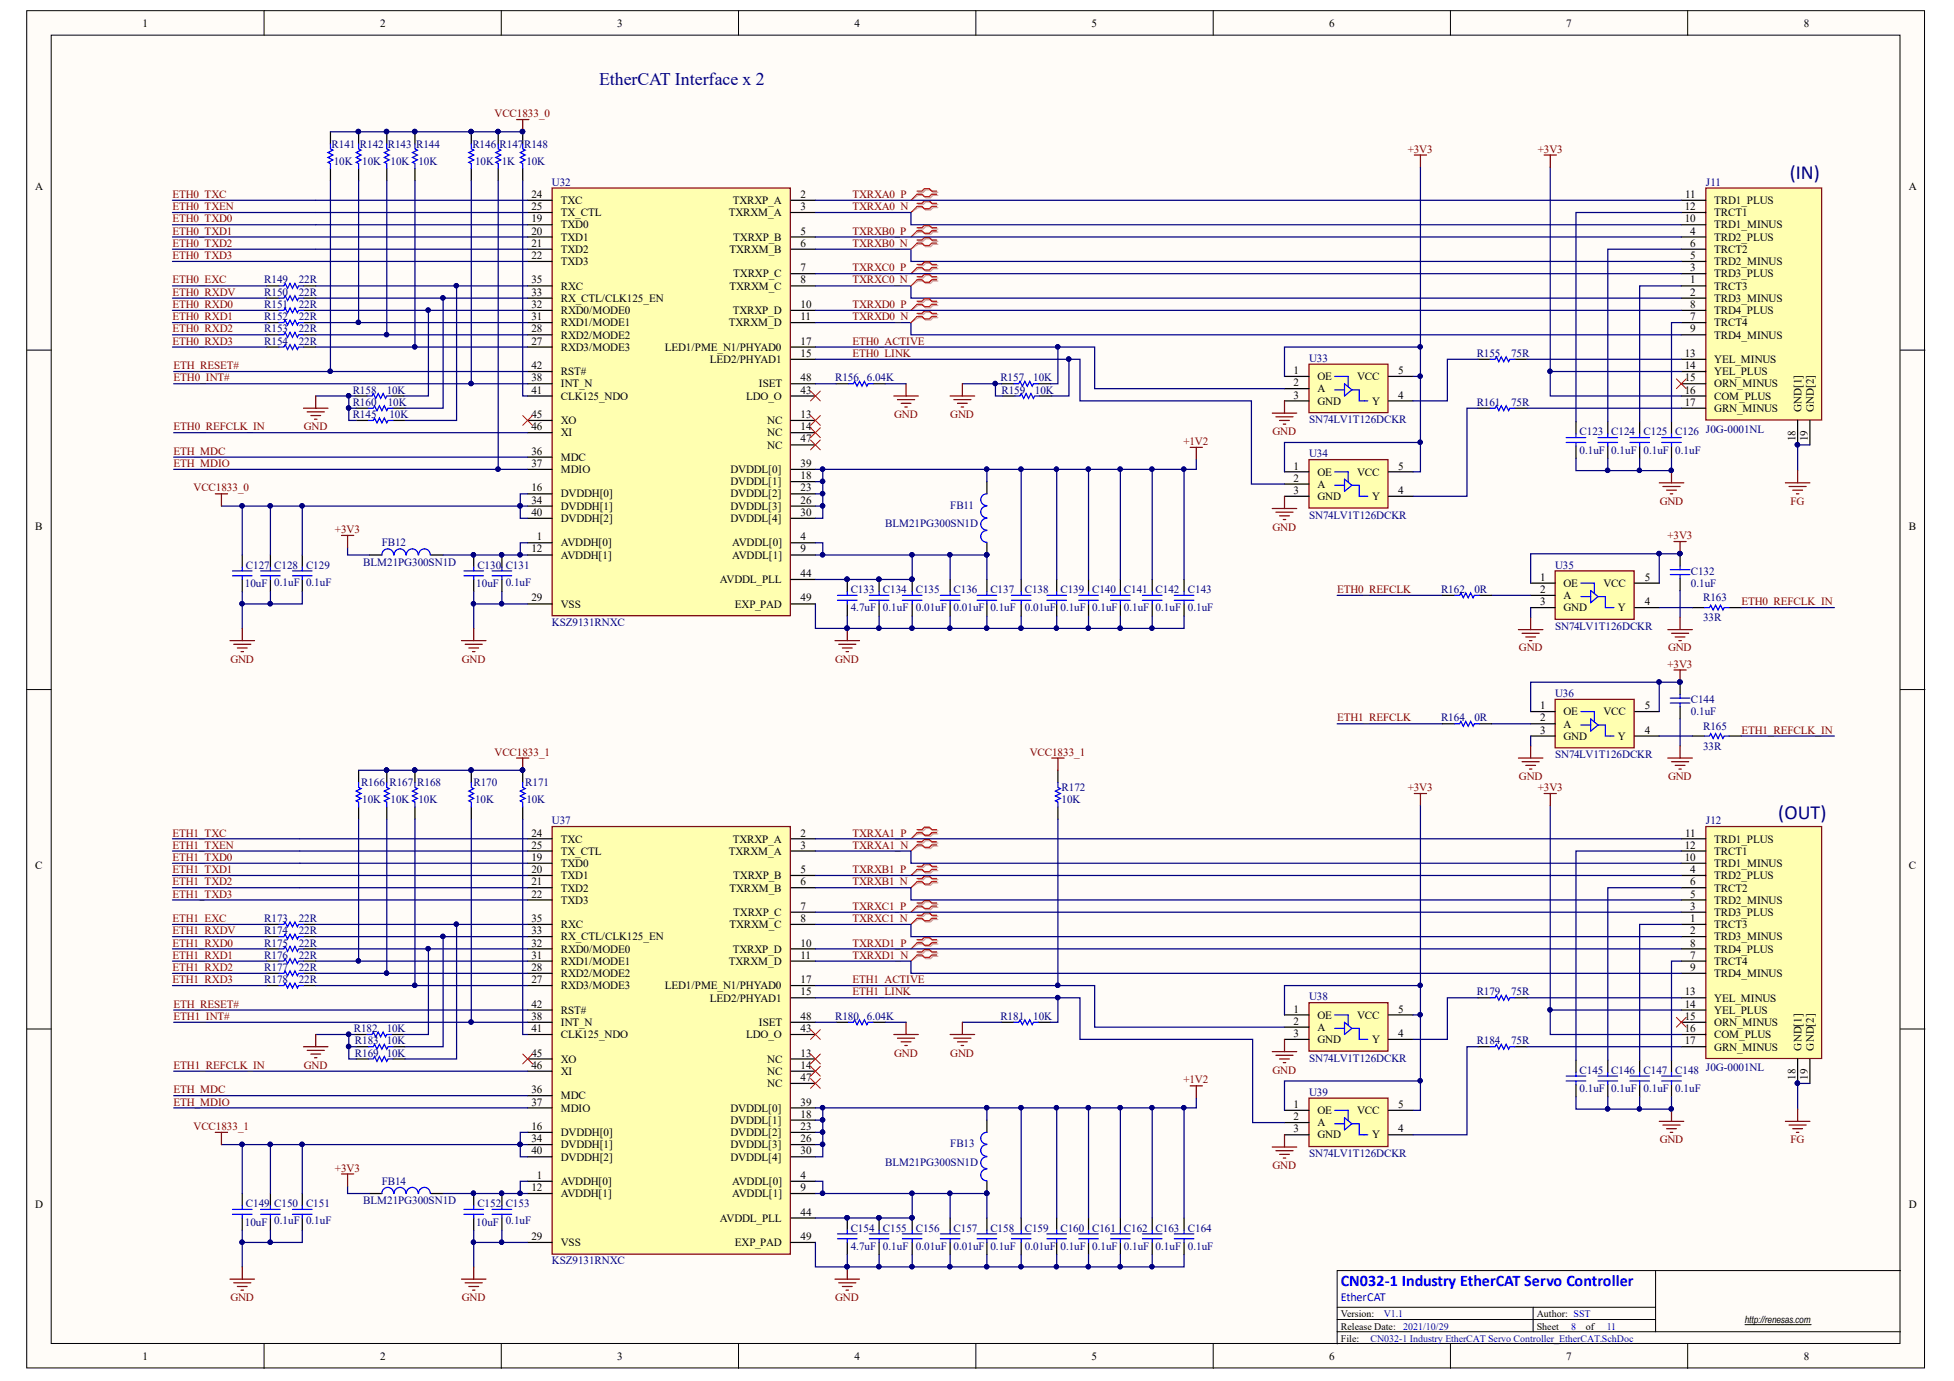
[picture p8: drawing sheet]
<svg xmlns="http://www.w3.org/2000/svg" width="297mm" height="210mm" viewBox="0 0 297 210" stroke-linecap="round" stroke-linejoin="round" font-family="sans-serif">
<defs><g id="words">
<g font-size="3" fill="#000080">
<text x="272.1" y="27.2">(IN)</text>
<text x="270.3" y="124.4">(OUT)</text>
</g>
<text font-size="2.7" fill="#000080" x="91.1" y="12.9">EtherCAT Interface x 2</text>
<text font-size="2.4" fill="#00f" x="203.8" y="195.4">CN032-1 Industry EtherCAT Servo Controller</text>
<text font-size="1.9" fill="#00f" x="203.8" y="197.7">EtherCAT</text>
<g font-size="1.7">
<text x="21.7" y="4.1">1</text>
<text x="57.8" y="4.1">2</text>
<text x="93.8" y="4.1">3</text>
<text x="129.9" y="4.1">4</text>
<text x="165.9" y="4.1">5</text>
<text x="202.1" y="4.1">6</text>
<text x="238.1" y="4.1">7</text>
<text x="274.2" y="4.1">8</text>
<text x="5.3" y="28.9">A</text>
<text x="290.2" y="28.9">A</text>
<text x="80.8" y="30.1">24</text>
<text x="80.8" y="31.9">25</text>
<text x="80.8" y="33.8">19</text>
<text x="80.8" y="35.7">20</text>
<text x="85.3" y="31">TXC</text>
<text x="85.3" y="32.9">TX_CTL</text>
<text x="85.3" y="34.7">TXD0</text>
<text x="110.8" y="32.9">TXRXM_A</text>
<text x="111.4" y="31">TXRXP_A</text>
<text x="121.7" y="31.9">3</text>
<text x="121.7" y="30.1">2</text>
<text x="121.7" y="35.7">5</text>
<text x="256.1" y="33.8">10</text>
<text x="256.1" y="31.9">12</text>
<text x="256.2" y="30.1">11</text>
<text x="257" y="35.7">4</text>
<text x="260.6" y="34.7">TRD1_MINUS</text>
<text x="260.6" y="31">TRD1_PLUS</text>
<text x="260.6" y="32.9">TRCT1</text>
<text x="80.8" y="37.5">21</text>
<text x="80.8" y="39.4">22</text>
<text x="85.3" y="36.6">TXD1</text>
<text x="85.3" y="38.4">TXD2</text>
<text x="85.3" y="40.3">TXD3</text>
<text x="110.9" y="38.4">TXRXM_B</text>
<text x="111.5" y="36.6">TXRXP_B</text>
<text x="121.7" y="37.5">6</text>
<text x="121.7" y="41.2">7</text>
<text x="257" y="41.2">3</text>
<text x="257" y="39.4">5</text>
<text x="257" y="37.5">6</text>
<text x="260.6" y="40.3">TRD2_MINUS</text>
<text x="260.6" y="36.6">TRD2_PLUS</text>
<text x="260.6" y="38.4">TRCT2</text>
<text x="80.8" y="46.8">32</text>
<text x="80.8" y="43.1">35</text>
<text x="80.8" y="44.9">33</text>
<text x="85.3" y="47.7">RXD0/MODE0</text>
<text x="85.3" y="44">RXC</text>
<text x="85.3" y="45.9">RX_CTL/CLK125_EN</text>
<text x="110.9" y="44">TXRXM_C</text>
<text x="111.4" y="47.7">TXRXP_D</text>
<text x="111.5" y="42.2">TXRXP_C</text>
<text x="121.7" y="43.1">8</text>
<text x="121.7" y="46.8">10</text>
<text x="257" y="44.9">2</text>
<text x="257" y="43.1">1</text>
<text x="257" y="46.8">8</text>
<text x="260.6" y="45.9">TRD3_MINUS</text>
<text x="260.6" y="42.2">TRD3_PLUS</text>
<text x="260.6" y="44">TRCT3</text>
<text x="260.6" y="47.7">TRD4_PLUS</text>
<text x="80.8" y="52.4">27</text>
<text x="80.8" y="50.5">28</text>
<text x="80.8" y="48.7">31</text>
<text x="85.3" y="53.3">RXD3/MODE3</text>
<text x="85.3" y="51.5">RXD2/MODE2</text>
<text x="85.3" y="49.6">RXD1/MODE1</text>
<text x="101.1" y="53.3">LED1/PME_N1/PHYAD0</text>
<text x="110.8" y="49.6">TXRXM_D</text>
<text x="121.7" y="52.4">17</text>
<text x="121.7" y="48.7">11</text>
<text x="257" y="50.5">9</text>
<text x="257" y="48.7">7</text>
<text x="260.6" y="51.5">TRD4_MINUS</text>
<text x="260.6" y="49.6">TRCT4</text>
<text x="80.8" y="59.8">41</text>
<text x="80.8" y="58">38</text>
<text x="80.8" y="56.1">42</text>
<text x="85.3" y="58.9">INT_N</text>
<text x="85.3" y="57">RST#</text>
<text x="107.9" y="55.2">LED2/PHYAD1</text>
<text x="115.4" y="58.9">ISET</text>
<text x="121.7" y="54.2">15</text>
<text x="121.7" y="59.8">43</text>
<text x="121.7" y="58">48</text>
<text x="196.7" y="58.7">2</text>
<text x="196.7" y="56.9">1</text>
<text x="200.3" y="59.6">A</text>
<text x="200.3" y="57.8">OE</text>
<text x="206.3" y="57.8">VCC</text>
<text x="212.6" y="56.9">5</text>
<text x="256.1" y="54.2">13</text>
<text x="256.1" y="56.1">14</text>
<text x="256.1" y="58">15</text>
<text x="256.1" y="59.8">16</text>
<text x="260.6" y="55.2">YEL_MINUS</text>
<text x="260.6" y="57">YEL_PLUS</text>
<text x="260.6" y="58.9">ORN_MINUS</text>
<text x="80.8" y="63.5">45</text>
<text x="80.8" y="65.4">46</text>
<text x="85.3" y="64.5">XO</text>
<text x="85.3" y="60.7">CLK125_NDO</text>
<text x="113.4" y="60.7">LDO_O</text>
<text x="116.6" y="64.5">NC</text>
<text x="121.7" y="65.4">14</text>
<text x="121.7" y="63.5">13</text>
<text x="196.7" y="60.6">3</text>
<text x="200.3" y="61.5">GND</text>
<text x="208.6" y="61.5">Y</text>
<text x="212.6" y="60.6">4</text>
<text x="256.1" y="61.7">17</text>
<text x="260.6" y="60.7">COM_PLUS</text>
<text x="260.6" y="62.6">GRN_MINUS</text>
<text x="273.9" y="62.6" transform="rotate(-90 273.9 62.6)">GND[1]</text>
<text x="275.7" y="62.6" transform="rotate(-90 275.7 62.6)">GND[2]</text>
<text x="80.8" y="71">37</text>
<text x="80.8" y="69.1">36</text>
<text x="85.3" y="66.3">XI</text>
<text x="85.3" y="71.9">MDIO</text>
<text x="85.3" y="70">MDC</text>
<text x="111.1" y="71.9">DVDDL[0]</text>
<text x="116.6" y="66.3">NC</text>
<text x="116.6" y="68.2">NC</text>
<text x="121.7" y="67.2">47</text>
<text x="121.7" y="71">39</text>
<text x="196.7" y="71.4">1</text>
<text x="212.6" y="71.4">5</text>
<text x="272.9" y="67.1" transform="rotate(-90 272.9 67.1)">18</text>
<text x="274.8" y="67.1" transform="rotate(-90 274.8 67.1)">19</text>
<text x="80.8" y="74.7">16</text>
<text x="80.8" y="76.5">34</text>
<text x="85.3" y="75.6">DVDDH[0]</text>
<text x="85.3" y="77.5">DVDDH[1]</text>
<text x="111.1" y="73.8">DVDDL[1]</text>
<text x="111.1" y="75.6">DVDDL[2]</text>
<text x="111.1" y="77.5">DVDDL[3]</text>
<text x="121.7" y="72.8">18</text>
<text x="121.7" y="74.7">23</text>
<text x="121.7" y="76.5">26</text>
<text x="196.7" y="73.2">2</text>
<text x="196.7" y="75.1">3</text>
<text x="200.3" y="74.2">A</text>
<text x="200.3" y="72.3">OE</text>
<text x="200.3" y="76">GND</text>
<text x="206.3" y="72.3">VCC</text>
<text x="208.6" y="76">Y</text>
<text x="212.6" y="75.1">4</text>
<text x="5.3" y="80.5">B</text>
<text x="80.8" y="84">12</text>
<text x="80.8" y="78.4">40</text>
<text x="81.6" y="82.1">1</text>
<text x="85.3" y="83">AVDDH[0]</text>
<text x="85.3" y="79.3">DVDDH[2]</text>
<text x="111.1" y="79.3">DVDDL[4]</text>
<text x="111.3" y="83">AVDDL[0]</text>
<text x="121.7" y="78.4">30</text>
<text x="121.7" y="82.1">4</text>
<text x="121.7" y="84">9</text>
<text x="290.2" y="80.5">B</text>
<text x="85.3" y="84.9">AVDDH[1]</text>
<text x="109.4" y="88.6">AVDDL_PLL</text>
<text x="111.3" y="84.9">AVDDL[1]</text>
<text x="121.7" y="87.7">44</text>
<text x="234.1" y="88.3">1</text>
<text x="237.7" y="89.2">OE</text>
<text x="243.8" y="89.2">VCC</text>
<text x="250" y="88.3">5</text>
<text x="80.8" y="91.4">29</text>
<text x="85.3" y="92.3">VSS</text>
<text x="111.7" y="92.3">EXP_PAD</text>
<text x="121.7" y="91.4">49</text>
<text x="234.1" y="90.1">2</text>
<text x="234.1" y="92">3</text>
<text x="237.7" y="91.1">A</text>
<text x="237.7" y="92.9">GND</text>
<text x="246" y="92.9">Y</text>
<text x="250" y="92">4</text>
<text x="234.1" y="107.8">1</text>
<text x="250" y="107.8">5</text>
<text x="234.1" y="109.7">2</text>
<text x="234.1" y="111.5">3</text>
<text x="237.7" y="110.6">A</text>
<text x="237.7" y="108.7">OE</text>
<text x="237.7" y="112.4">GND</text>
<text x="243.8" y="108.7">VCC</text>
<text x="246" y="112.4">Y</text>
<text x="250" y="111.5">4</text>
<text x="80.8" y="127.1">24</text>
<text x="80.8" y="129">25</text>
<text x="80.8" y="130.9">19</text>
<text x="85.3" y="128.1">TXC</text>
<text x="85.3" y="129.9">TX_CTL</text>
<text x="85.3" y="131.8">TXD0</text>
<text x="110.8" y="129.9">TXRXM_A</text>
<text x="111.4" y="128.1">TXRXP_A</text>
<text x="121.7" y="129">3</text>
<text x="121.7" y="127.1">2</text>
<text x="256.1" y="130.9">10</text>
<text x="256.1" y="129">12</text>
<text x="256.2" y="127.1">11</text>
<text x="260.6" y="131.8">TRD1_MINUS</text>
<text x="260.6" y="128.1">TRD1_PLUS</text>
<text x="260.6" y="129.9">TRCT1</text>
<text x="5.3" y="132.1">C</text>
<text x="80.8" y="132.7">20</text>
<text x="80.8" y="134.6">21</text>
<text x="80.8" y="136.4">22</text>
<text x="85.3" y="133.7">TXD1</text>
<text x="85.3" y="135.5">TXD2</text>
<text x="85.3" y="137.4">TXD3</text>
<text x="110.9" y="135.5">TXRXM_B</text>
<text x="111.5" y="133.7">TXRXP_B</text>
<text x="121.7" y="134.6">6</text>
<text x="121.7" y="132.7">5</text>
<text x="257" y="136.4">5</text>
<text x="257" y="132.7">4</text>
<text x="257" y="134.6">6</text>
<text x="260.6" y="137.4">TRD2_MINUS</text>
<text x="260.6" y="133.7">TRD2_PLUS</text>
<text x="260.6" y="135.5">TRCT2</text>
<text x="290.2" y="132.1">C</text>
<text x="80.8" y="143.9">32</text>
<text x="80.8" y="140.2">35</text>
<text x="80.8" y="142">33</text>
<text x="85.3" y="141.1">RXC</text>
<text x="85.3" y="142.9">RX_CTL/CLK125_EN</text>
<text x="110.9" y="141.1">TXRXM_C</text>
<text x="111.5" y="139.2">TXRXP_C</text>
<text x="121.7" y="140.2">8</text>
<text x="121.7" y="138.3">7</text>
<text x="121.7" y="143.9">10</text>
<text x="257" y="142">2</text>
<text x="257" y="138.3">3</text>
<text x="257" y="140.2">1</text>
<text x="257" y="143.9">8</text>
<text x="260.6" y="142.9">TRD3_MINUS</text>
<text x="260.6" y="139.2">TRD3_PLUS</text>
<text x="260.6" y="141.1">TRCT3</text>
<text x="80.8" y="149.4">27</text>
<text x="80.8" y="147.6">28</text>
<text x="80.8" y="145.7">31</text>
<text x="85.3" y="148.5">RXD2/MODE2</text>
<text x="85.3" y="146.7">RXD1/MODE1</text>
<text x="85.3" y="144.8">RXD0/MODE0</text>
<text x="110.8" y="146.7">TXRXM_D</text>
<text x="111.4" y="144.8">TXRXP_D</text>
<text x="121.7" y="149.4">17</text>
<text x="121.7" y="145.7">11</text>
<text x="257" y="147.6">9</text>
<text x="257" y="145.7">7</text>
<text x="260.6" y="148.5">TRD4_MINUS</text>
<text x="260.6" y="144.8">TRD4_PLUS</text>
<text x="260.6" y="146.7">TRCT4</text>
<text x="80.8" y="155">38</text>
<text x="80.8" y="153.2">42</text>
<text x="85.3" y="150.4">RXD3/MODE3</text>
<text x="85.3" y="156">INT_N</text>
<text x="85.3" y="154.1">RST#</text>
<text x="101.1" y="150.4">LED1/PME_N1/PHYAD0</text>
<text x="107.9" y="152.2">LED2/PHYAD1</text>
<text x="115.4" y="156">ISET</text>
<text x="121.7" y="151.3">15</text>
<text x="121.7" y="155">48</text>
<text x="196.7" y="155.8">2</text>
<text x="196.7" y="153.9">1</text>
<text x="200.3" y="154.9">OE</text>
<text x="206.3" y="154.9">VCC</text>
<text x="212.6" y="153.9">5</text>
<text x="256.1" y="151.3">13</text>
<text x="256.1" y="153.2">14</text>
<text x="256.1" y="155">15</text>
<text x="260.6" y="152.2">YEL_MINUS</text>
<text x="260.6" y="154.1">YEL_PLUS</text>
<text x="260.6" y="156">ORN_MINUS</text>
<text x="80.8" y="160.6">45</text>
<text x="80.8" y="156.9">41</text>
<text x="85.3" y="161.5">XO</text>
<text x="85.3" y="157.8">CLK125_NDO</text>
<text x="113.4" y="157.8">LDO_O</text>
<text x="116.6" y="161.5">NC</text>
<text x="121.7" y="156.9">43</text>
<text x="121.7" y="160.6">13</text>
<text x="196.7" y="157.6">3</text>
<text x="200.3" y="156.7">A</text>
<text x="200.3" y="158.6">GND</text>
<text x="208.6" y="158.6">Y</text>
<text x="212.6" y="157.6">4</text>
<text x="256.1" y="156.9">16</text>
<text x="256.1" y="158.7">17</text>
<text x="260.6" y="157.8">COM_PLUS</text>
<text x="260.6" y="159.7">GRN_MINUS</text>
<text x="273.9" y="159.7" transform="rotate(-90 273.9 159.7)">GND[1]</text>
<text x="275.7" y="159.7" transform="rotate(-90 275.7 159.7)">GND[2]</text>
<text x="80.8" y="162.5">46</text>
<text x="80.8" y="166.2">36</text>
<text x="85.3" y="163.4">XI</text>
<text x="85.3" y="167.1">MDC</text>
<text x="116.6" y="163.4">NC</text>
<text x="116.6" y="165.2">NC</text>
<text x="121.7" y="162.5">14</text>
<text x="121.7" y="164.3">47</text>
<text x="272.9" y="164.1" transform="rotate(-90 272.9 164.1)">18</text>
<text x="274.8" y="164.1" transform="rotate(-90 274.8 164.1)">19</text>
<text x="80.8" y="171.8">16</text>
<text x="80.8" y="168">37</text>
<text x="80.8" y="173.6">34</text>
<text x="85.3" y="172.7">DVDDH[0]</text>
<text x="85.3" y="169">MDIO</text>
<text x="111.1" y="170.8">DVDDL[1]</text>
<text x="111.1" y="169">DVDDL[0]</text>
<text x="111.1" y="172.7">DVDDL[2]</text>
<text x="121.7" y="169.9">18</text>
<text x="121.7" y="168">39</text>
<text x="121.7" y="171.8">23</text>
<text x="121.7" y="173.6">26</text>
<text x="196.7" y="170.2">2</text>
<text x="196.7" y="168.4">1</text>
<text x="196.7" y="172.1">3</text>
<text x="200.3" y="171.2">A</text>
<text x="200.3" y="169.3">OE</text>
<text x="200.3" y="173">GND</text>
<text x="206.3" y="169.3">VCC</text>
<text x="208.6" y="173">Y</text>
<text x="212.6" y="168.4">5</text>
<text x="212.6" y="172.1">4</text>
<text x="80.8" y="175.5">40</text>
<text x="81.6" y="179.2">1</text>
<text x="85.3" y="176.4">DVDDH[2]</text>
<text x="85.3" y="174.5">DVDDH[1]</text>
<text x="111.1" y="174.5">DVDDL[3]</text>
<text x="111.1" y="176.4">DVDDL[4]</text>
<text x="121.7" y="175.5">30</text>
<text x="121.7" y="179.2">4</text>
<text x="5.3" y="183.7">D</text>
<text x="80.8" y="181">12</text>
<text x="85.3" y="182">AVDDH[1]</text>
<text x="85.3" y="180.1">AVDDH[0]</text>
<text x="109.4" y="185.7">AVDDL_PLL</text>
<text x="111.3" y="180.1">AVDDL[0]</text>
<text x="111.3" y="182">AVDDL[1]</text>
<text x="121.7" y="181">9</text>
<text x="121.7" y="184.8">44</text>
<text x="290.2" y="183.7">D</text>
<text x="80.8" y="188.5">29</text>
<text x="85.3" y="189.4">VSS</text>
<text x="111.7" y="189.4">EXP_PAD</text>
<text x="121.7" y="188.5">49</text>
<text x="21.7" y="206.7">1</text>
<text x="57.8" y="206.7">2</text>
<text x="93.8" y="206.7">3</text>
<text x="129.9" y="206.7">4</text>
<text x="165.9" y="206.7">5</text>
<text x="202.1" y="206.7">6</text>
<text x="238.1" y="206.7">7</text>
<text x="274.2" y="206.7">8</text>
</g>
<g font-size="1.7" fill="#800000">
<text x="75.2" y="17.8">VCC1833_0</text>
<text x="214" y="23.2">+3V3</text>
<text x="233.8" y="23.2">+3V3</text>
<text x="26.2" y="31.9">ETH0_TXEN</text>
<text x="26.2" y="30.1">ETH0_TXC</text>
<text x="26.2" y="33.8">ETH0_TXD0</text>
<text x="26.2" y="35.7">ETH0_TXD1</text>
<text x="129.6" y="30.1">TXRXA0_P</text>
<text x="129.6" y="31.9">TXRXA0_N</text>
<text x="129.6" y="35.7">TXRXB0_P</text>
<text x="26.2" y="37.5">ETH0_TXD2</text>
<text x="26.2" y="39.4">ETH0_TXD3</text>
<text x="129.6" y="37.5">TXRXB0_N</text>
<text x="129.6" y="41.2">TXRXC0_P</text>
<text x="26.2" y="44.9">ETH0_RXDV</text>
<text x="26.2" y="43.1">ETH0_EXC</text>
<text x="26.2" y="46.8">ETH0_RXD0</text>
<text x="129.6" y="43.1">TXRXC0_N</text>
<text x="129.6" y="46.8">TXRXD0_P</text>
<text x="26.2" y="48.7">ETH0_RXD1</text>
<text x="26.2" y="50.5">ETH0_RXD2</text>
<text x="26.2" y="52.4">ETH0_RXD3</text>
<text x="129.6" y="48.7">TXRXD0_N</text>
<text x="129.6" y="52.4">ETH0_ACTIVE</text>
<text x="26.4" y="56.1">ETH_RESET#</text>
<text x="26.4" y="58">ETH0_INT#</text>
<text x="129.6" y="54.2">ETH0_LINK</text>
<text x="26.4" y="65.4">ETH0_REFCLK_IN</text>
<text x="46.2" y="65.4">GND</text>
<text x="135.9" y="63.5">GND</text>
<text x="144.5" y="63.5">GND</text>
<text x="26.4" y="69.1">ETH_MDC</text>
<text x="26.4" y="71">ETH_MDIO</text>
<text x="179.9" y="67.7">+1V2</text>
<text x="193.4" y="66.2">GND</text>
<text x="29.4" y="74.7">VCC1833_0</text>
<text x="252.3" y="76.7">GND</text>
<text x="272.2" y="76.7">FG</text>
<text x="50.9" y="81">+3V3</text>
<text x="193.4" y="80.7">GND</text>
<text x="253.5" y="81.9">+3V3</text>
<text x="203.2" y="90.1">ETH0_REFCLK</text>
<text x="264.7" y="92">ETH0_REFCLK_IN</text>
<text x="35" y="100.7">GND</text>
<text x="70.2" y="100.7">GND</text>
<text x="127" y="100.7">GND</text>
<text x="230.9" y="99">GND</text>
<text x="253.5" y="101.5">+3V3</text>
<text x="253.6" y="99">GND</text>
<text x="203.2" y="109.7">ETH1_REFCLK</text>
<text x="264.7" y="111.5">ETH1_REFCLK_IN</text>
<text x="75.2" y="114.9">VCC1833_1</text>
<text x="156.6" y="114.9">VCC1833_1</text>
<text x="230.9" y="118.6">GND</text>
<text x="253.6" y="118.6">GND</text>
<text x="214" y="120.2">+3V3</text>
<text x="233.8" y="120.2">+3V3</text>
<text x="26.2" y="129">ETH1_TXEN</text>
<text x="26.2" y="127.1">ETH1_TXC</text>
<text x="26.2" y="130.9">ETH1_TXD0</text>
<text x="129.6" y="127.1">TXRXA1_P</text>
<text x="129.6" y="129">TXRXA1_N</text>
<text x="26.2" y="132.7">ETH1_TXD1</text>
<text x="26.2" y="134.6">ETH1_TXD2</text>
<text x="26.2" y="136.4">ETH1_TXD3</text>
<text x="129.6" y="132.7">TXRXB1_P</text>
<text x="129.6" y="134.6">TXRXB1_N</text>
<text x="26.2" y="142">ETH1_RXDV</text>
<text x="26.2" y="140.2">ETH1_EXC</text>
<text x="26.2" y="143.9">ETH1_RXD0</text>
<text x="129.6" y="138.3">TXRXC1_P</text>
<text x="129.6" y="140.2">TXRXC1_N</text>
<text x="129.6" y="143.9">TXRXD1_P</text>
<text x="26.2" y="145.7">ETH1_RXD1</text>
<text x="26.2" y="147.6">ETH1_RXD2</text>
<text x="26.2" y="149.4">ETH1_RXD3</text>
<text x="129.6" y="145.7">TXRXD1_N</text>
<text x="129.6" y="149.4">ETH1_ACTIVE</text>
<text x="26.4" y="153.2">ETH_RESET#</text>
<text x="26.4" y="155">ETH1_INT#</text>
<text x="129.6" y="151.3">ETH1_LINK</text>
<text x="135.9" y="160.6">GND</text>
<text x="144.5" y="160.6">GND</text>
<text x="26.4" y="166.2">ETH_MDC</text>
<text x="26.4" y="162.5">ETH1_REFCLK_IN</text>
<text x="46.2" y="162.5">GND</text>
<text x="179.9" y="164.7">+1V2</text>
<text x="193.4" y="163.2">GND</text>
<text x="26.4" y="168">ETH_MDIO</text>
<text x="29.4" y="171.8">VCC1833_1</text>
<text x="252.3" y="173.8">GND</text>
<text x="272.2" y="173.8">FG</text>
<text x="50.9" y="178.1">+3V3</text>
<text x="193.4" y="177.7">GND</text>
<text x="35" y="197.8">GND</text>
<text x="70.2" y="197.8">GND</text>
<text x="127" y="197.8">GND</text>
</g>
<g font-size="1.7" fill="#000080">
<text x="50.4" y="22.5">R141 R142 R143 R144</text>
<text x="71.8" y="22.5">R146 R147R148</text>
<text x="50.7" y="25.1">10K</text>
<text x="55.1" y="25.1">10K</text>
<text x="59.4" y="25.1">10K</text>
<text x="63.6" y="25.1">10K</text>
<text x="72.2" y="25.1">10K 1K</text>
<text x="80" y="25.1">10K</text>
<text x="83.9" y="28.2">U32</text>
<text x="259.3" y="28.2">J11</text>
<text x="40.2" y="43.1">R149</text>
<text x="40.2" y="44.9">R150</text>
<text x="40.2" y="46.8">R151</text>
<text x="45.4" y="43.1">22R</text>
<text x="45.4" y="44.9">22R</text>
<text x="45.4" y="46.8">22R</text>
<text x="40.2" y="48.7">R152</text>
<text x="40.2" y="50.5">R153</text>
<text x="40.2" y="52.4">R154</text>
<text x="45.4" y="48.7">22R</text>
<text x="45.4" y="50.5">22R</text>
<text x="45.4" y="52.4">22R</text>
<text x="53.6" y="59.8">R158</text>
<text x="58.8" y="59.8">10K</text>
<text x="127" y="58">R156</text>
<text x="131.8" y="58">6.04K</text>
<text x="152.1" y="58">R157</text>
<text x="152.2" y="59.8">R159</text>
<text x="157.1" y="58">10K</text>
<text x="157.3" y="59.8">10K</text>
<text x="199" y="55">U33</text>
<text x="224.5" y="54.2">R155</text>
<text x="229.7" y="54.2">75R</text>
<text x="53.6" y="63.5">R145</text>
<text x="53.6" y="61.7">R160</text>
<text x="59" y="61.7">10K</text>
<text x="59.2" y="63.5">10K</text>
<text x="199" y="64.3">SN74LV1T126DCKR</text>
<text x="224.5" y="61.7">R161</text>
<text x="229.7" y="61.7">75R</text>
<text x="199" y="69.5">U34</text>
<text x="240.1" y="68.9">0.1uF 0.1uF 0.1uF 0.1uF</text>
<text x="240.1" y="66.2">C123</text>
<text x="244.9" y="66.2">C124</text>
<text x="249.9" y="66.2">C125</text>
<text x="254.7" y="66.2">C126 J0G-0001NL</text>
<text x="144.5" y="77.3">FB11</text>
<text x="58" y="83">FB12</text>
<text x="134.6" y="80.1">BLM21PG300SN1D</text>
<text x="199" y="78.8">SN74LV1T126DCKR</text>
<text x="37.2" y="89.2">10uF 0.1uF 0.1uF</text>
<text x="37.4" y="86.4">C127 C128</text>
<text x="46.5" y="86.4">C129</text>
<text x="55.2" y="86">BLM21PG300SN1D</text>
<text x="72.4" y="89.2">10uF 0.1uF</text>
<text x="72.6" y="86.4">C130 C131</text>
<text x="236.4" y="86.4">U35</text>
<text x="257" y="89.2">0.1uF</text>
<text x="257" y="87.4">C132</text>
<text x="83.9" y="95.1">KSZ9131RNXC</text>
<text x="129.3" y="92.9">4.7uF 0.1uF 0.01uF 0.01uF 0.1uF</text>
<text x="129.3" y="90.1">C133</text>
<text x="134.2" y="90.1">C134</text>
<text x="139.2" y="90.1">C135</text>
<text x="145" y="90.1">C136</text>
<text x="150.6" y="90.1">C137</text>
<text x="155.8" y="92.9">0.01uF 0.1uF 0.1uF 0.1uF 0.1uF 0.1uF</text>
<text x="155.8" y="90.1">C138</text>
<text x="161.2" y="90.1">C139</text>
<text x="166" y="90.1">C140</text>
<text x="170.9" y="90.1">C141</text>
<text x="175.7" y="90.1">C142</text>
<text x="180.6" y="90.1">C143</text>
<text x="219.1" y="90.1">R162</text>
<text x="224.1" y="90.1">0R</text>
<text x="236.4" y="95.7">SN74LV1T126DCKR</text>
<text x="258.9" y="94.4">33R</text>
<text x="258.9" y="91.4">R163</text>
<text x="236.4" y="105.9">U36</text>
<text x="257" y="106.9">C144</text>
<text x="219.1" y="109.7">R164</text>
<text x="224.1" y="109.7">0R</text>
<text x="257" y="108.7">0.1uF</text>
<text x="258.9" y="114">33R</text>
<text x="258.9" y="110.9">R165</text>
<text x="54.9" y="119.5">R166 R167 R168</text>
<text x="72" y="119.5">R170</text>
<text x="79.8" y="119.5">R171</text>
<text x="236.4" y="115.2">SN74LV1T126DCKR</text>
<text x="55.1" y="122.1">10K</text>
<text x="59.4" y="122.1">10K</text>
<text x="63.6" y="122.1">10K</text>
<text x="72.2" y="122.1">10K</text>
<text x="80" y="122.1">10K</text>
<text x="83.9" y="125.3">U37</text>
<text x="161.4" y="122.1">10K</text>
<text x="161.4" y="120.2">R172</text>
<text x="259.3" y="125.3">J12</text>
<text x="40.2" y="140.2">R173</text>
<text x="40.2" y="142">R174</text>
<text x="40.2" y="143.9">R175</text>
<text x="45.4" y="140.2">22R</text>
<text x="45.4" y="142">22R</text>
<text x="45.4" y="143.9">22R</text>
<text x="40.2" y="145.7">R176</text>
<text x="40.2" y="147.6">R177</text>
<text x="40.2" y="149.4">R178</text>
<text x="45.4" y="145.7">22R</text>
<text x="45.4" y="147.6">22R</text>
<text x="45.4" y="149.4">22R</text>
<text x="127" y="155">R180</text>
<text x="131.8" y="155">6.04K</text>
<text x="152.1" y="155">R181</text>
<text x="157.1" y="155">10K</text>
<text x="199" y="152.1">U38</text>
<text x="224.5" y="151.3">R179</text>
<text x="229.7" y="151.3">75R</text>
<text x="53.8" y="156.9">R182</text>
<text x="54" y="160.6">R169</text>
<text x="54" y="158.7">R183</text>
<text x="58.8" y="160.6">10K</text>
<text x="58.8" y="156.9">10K</text>
<text x="58.8" y="158.7">10K</text>
<text x="199" y="161.4">SN74LV1T126DCKR</text>
<text x="224.5" y="158.7">R184</text>
<text x="229.7" y="158.7">75R</text>
<text x="199" y="166.5">U39</text>
<text x="240.1" y="166">0.1uF 0.1uF 0.1uF 0.1uF</text>
<text x="240.1" y="163.2">C145</text>
<text x="244.9" y="163.2">C146</text>
<text x="249.9" y="163.2">C147</text>
<text x="254.7" y="163.2">C148 J0G-0001NL</text>
<text x="134.6" y="177.2">BLM21PG300SN1D</text>
<text x="144.5" y="174.4">FB13</text>
<text x="199" y="175.8">SN74LV1T126DCKR</text>
<text x="37.4" y="183.5">C149 C150</text>
<text x="46.5" y="183.5">C151</text>
<text x="55.2" y="183.1">BLM21PG300SN1D</text>
<text x="58" y="180.1">FB14</text>
<text x="72.6" y="183.5">C152 C153</text>
<text x="37.2" y="186.3">10uF 0.1uF 0.1uF</text>
<text x="72.4" y="186.3">10uF 0.1uF</text>
<text x="129.3" y="190">4.7uF 0.1uF 0.01uF 0.01uF 0.1uF</text>
<text x="129.3" y="187.2">C154</text>
<text x="134.2" y="187.2">C155</text>
<text x="139.2" y="187.2">C156</text>
<text x="145" y="187.2">C157</text>
<text x="150.6" y="187.2">C158</text>
<text x="155.8" y="190">0.01uF 0.1uF 0.1uF 0.1uF 0.1uF 0.1uF</text>
<text x="155.8" y="187.2">C159</text>
<text x="161.2" y="187.2">C160</text>
<text x="166" y="187.2">C161</text>
<text x="170.9" y="187.2">C162</text>
<text x="175.7" y="187.2">C163</text>
<text x="180.6" y="187.2">C164</text>
<text x="83.9" y="192.2">KSZ9131RNXC</text>
</g>
<g font-size="1.5">
<text x="203.8" y="203.9">File:</text>
<text x="203.8" y="202.1">Release Date:</text>
<text x="203.8" y="200.2">Version:</text>
<text x="233.6" y="202.1">Sheet</text>
<text x="233.6" y="200.2">Author: SST</text>
<text x="241.1" y="202.1">of</text>
<text x="265.2" y="201.1">http://renesas.com</text>
</g>
<g font-size="1.5" fill="#00f">
<text x="208.3" y="203.9">CN032-1 Industry EtherCAT Servo Controller_EtherCAT.SchDoc</text>
<text x="210.4" y="200.2">V1.1</text>
<text x="213.3" y="202.1">2021/10/29</text>
<text x="238.9" y="202.1">8</text>
<text x="244.3" y="202.1">11</text>
</g>
</g></defs>
<g fill="#fffcf8" stroke="#000" stroke-width=".15">
<path d="M4.1 1.6h288.5v206.3h-288.5z"/>
<path d="M7.8 5.3h281v198.9h-281z"/>
</g>
<g fill="none" stroke="#000" stroke-width=".15">
<path d="M40.1 1.6v3.7M76.2 1.6v3.7M112.3 1.6v3.7M148.3 1.6v3.7M184.4 1.6v3.7M220.5 1.6v3.7M256.6 1.6v3.7M4.1 53.2h3.7M288.9 53.2h3.7M4.1 104.8h3.7M288.9 104.8h3.7M4.1 156.4h3.7"/>
<path d="M288.9 156.4h3.7M233.1 198.7v3.7M251.7 193.1v5.6h-48.4M251.7 198.7v1.9h-48.4M288.9 193.1h-85.6v9.3M40.1 204.3v3.7M76.2 204.3v3.7M112.3 204.3v3.7M148.3 204.3v3.7M184.4 204.3v3.7M203.3 202.4v1.9M220.5 204.3v3.7"/>
<path d="M251.7 200.6v1.8h-48.4M251.7 202.4h37.2M256.6 204.3v3.7M265.3 201.3h10"/>
</g>
<path d="M83.9 28.6h36.2v65h-36.2z" fill="#ffffb0" stroke="#800000" stroke-width=".19"/>
<g fill="none" stroke="#000" stroke-width=".19">
<path d="M80.2 30.4h3.7M80.2 32.3h3.7M80.2 34.2h3.7M80.2 36h3.7M80.2 37.9h3.7M80.2 39.7h3.7M120.2 30.4h3.8M120.2 32.3h3.8M120.2 36h3.8M120.2 37.9h3.8M40.6 52.8h1.8M40.6 50.9h1.8"/>
<path d="M40.6 49h1.8M40.6 47.2h1.8M40.6 43.5h1.8M40.6 45.3h1.8M46.1 52.8h1.9M46.1 50.9h1.9M46.1 49h1.9M46.1 47.2h1.9M46.1 43.5h1.9M46.1 45.3h1.9M80.2 52.8h3.7M80.2 50.9h3.7"/>
<path d="M80.2 49h3.7M80.2 47.2h3.7M80.2 43.5h3.7M80.2 45.3h3.7M80.2 58.3h3.7M80.2 56.5h3.7M120.2 52.8h3.8M120.2 49h3.8M120.2 47.2h3.8M120.2 43.5h3.8M120.2 58.3h3.8M120.2 54.6h3.8"/>
<path d="M120.2 41.6h3.8M80.2 75.1h3.7M80.2 63.9h3.7M80.2 65.8h3.7M80.2 71.3h3.7M80.2 69.5h3.7M80.2 78.8h3.7M80.2 76.9h3.7M80.2 60.2h3.7M120.2 75.1h3.8M120.2 63.9h3.8M120.2 65.8h3.8"/>
<path d="M120.2 71.3h3.8M120.2 78.8h3.8M120.2 76.9h3.8M120.2 60.2h3.8M120.2 67.6h3.8M120.2 73.2h3.8M150 73.2v1.9M36.8 84.4v1.8M36.8 88.1v1.8M41.1 84.4v1.8M41.1 88.1v1.8M45.9 84.4v1.8"/>
<path d="M45.9 88.1v1.8M56.2 84.4h1.9M65.5 84.4h1.9M72 84.4v1.8M72 88.1v1.8M76.3 84.4v1.8M76.3 88.1v1.8M80.2 84.4h3.7M80.2 82.5h3.7M80.2 91.8h3.7M120.2 84.4h3.8M120.2 82.5h3.8"/>
<path d="M120.2 91.8h3.8M120.2 88.1h3.8M128.8 88.1v1.8M128.8 91.8v1.9M133.6 88.1v1.8M133.6 91.8v1.9M138.7 88.1v1.8M138.7 91.8v1.9M144.4 88.1v1.8M144.4 91.8v1.9M150 82.5v1.9M150 88.1v1.8"/>
<path d="M150 91.8v1.9M155.2 88.1v1.8M155.2 91.8v1.9M160.6 88.1v1.8M160.6 91.8v1.9M165.5 88.1v1.8M165.5 91.8v1.9M170.3 88.1v1.8M170.3 91.8v1.9M175.2 88.1v1.8M175.2 91.8v1.9M180 88.1v1.8"/>
<path d="M180 91.8v1.9"/>
</g>
<g fill="none" stroke="#000080" stroke-width=".19">
<path d="M26.2 30.4h54M26.2 32.3h54M26.2 34.2h54M26.2 36h54M26.2 37.9h54M26.2 39.7h54M26.2 43.5h14.4M26.2 45.3h14.4M26.2 47.2h14.4M26.2 49h14.4M26.2 50.9h14.4M26.2 52.8h14.4"/>
<path d="M26.4 56.5h53.8M48 43.5h32.2M48 45.3h32.2M48 47.2h32.2M48 49h32.2M48 50.9h32.2M48 52.8h32.2M26.4 71.3h53.8M26.4 69.5h53.8M33.7 76.9h3.1M41.1 76.9v7.5M45.9 76.9v7.5"/>
<path d="M80.2 75.1h-1.1v1.8h-42.3v7.5M80.2 76.9h-1.1v1.9h1.1M124 71.3h1.1v1.9M124 73.2h1.1v1.9M124 75.1h1.1v1.8M124 76.9h1.1v1.9h-1.1M125.1 71.3h24.9v1.9M36.8 89.9v1.9h9.1v-1.9M36.8 91.8v3.7M41.1 89.9v1.9M52.8 83.2v1.2h3.4M67.4 84.4h11.7"/>
<path d="M72 89.9v1.9h8.2M72 91.8v3.7M76.3 89.9v1.9M80.2 82.5h-1.1v1.9h1.1M124 82.5h1.1v1.9h-1.1M124 91.8v3.7h4.8M125.1 84.4h13.6v3.7h-14.7M128.8 93.7v1.8h51.2v-1.8M133.6 93.7v1.8M138.7 84.4h5.7v3.7M138.7 93.7v1.8M144.4 84.4h5.6v3.7"/>
<path d="M144.4 93.7v1.8M150 93.7v1.8M155.2 93.7v1.8M160.6 93.7v1.8M165.5 93.7v1.8M170.3 93.7v1.8M175.2 93.7v1.8"/>
</g>
<g fill="none" stroke="#00f" stroke-width=".19">
<path d="M42.4 43.5h.8l.1-.4 .4 .7 .4-.7 .4 .7 .3-.7 .4 .7 .2-.3h.7M42.4 45.3h.8l.1-.4 .4 .8 .4-.8 .4 .8 .3-.8 .4 .8 .2-.4h.7M42.4 47.2h.8l.1-.4 .4 .7 .4-.7 .4 .7 .3-.7 .4 .7 .2-.3h.7M42.4 49h.8l.1-.3 .4 .7 .4-.7 .4 .7 .3-.7 .4 .7 .2-.4h.7M42.4 50.9h.8l.1-.4 .4 .8 .4-.8 .4 .8 .3-.8 .4 .8 .2-.4h.7M42.4 52.8h.8l.1-.4 .4 .7 .4-.7 .4 .7 .3-.7 .4 .7 .2-.3h.7M150 78.8a.89 .89 0 0 0-.9 .9 .89 .89 0 0 0 .9 .9M150 76.9a.89 .89 0 0 0-.9 .9 .89 .89 0 0 0 .9 .9M150 75.1a.89 .89 0 0 0-.9 .9 .89 .89 0 0 0 .9 .8M35.3 86.8h3M35.3 87.5h3M36.8 86.2v.6"/>
<path d="M36.8 87.5v.6M39.6 86.8h3M39.6 87.5h3M41.1 86.2v.6M41.1 87.5v.6M44.5 86.8h2.9M44.5 87.5h2.9M45.9 86.2v.6M45.9 87.5v.6M59.8 84.4a.89 .89 0 0 0-.9-1 .89 .89 0 0 0-.8 1M61.7 84.4a.89 .89 0 0 0-.9-1 .89 .89 0 0 0-.9 1M63.6 84.4a.89 .89 0 0 0-.9-1 .89 .89 0 0 0-.9 1"/>
<path d="M65.4 84.4a.88 .88 0 0 0-.9-1 .88 .88 0 0 0-.9 1M70.5 86.8h3M70.5 87.5h3M72 86.2v.6M72 87.5v.6M74.8 86.8h3M74.8 87.5h3M76.3 86.2v.6M76.3 87.5v.6M127.3 90.5h3M127.3 91.2h3M128.8 89.9v.6"/>
<path d="M128.8 91.2v.6M132.1 90.5h3M132.1 91.2h3M133.6 89.9v.6M133.6 91.2v.6M137.2 90.5h3M137.2 91.2h3M138.7 89.9v.6M138.7 91.2v.6M142.9 90.5h3M142.9 91.2h3M144.4 89.9v.6"/>
<path d="M144.4 91.2v.6M148.5 90.5h3M148.5 91.2h3M150 80.6a.89 .89 0 0 0-.9 .9 .89 .89 0 0 0 .9 .9M150 89.9v.6M150 91.2v.6M153.7 90.5h3M153.7 91.2h3M155.2 89.9v.6M155.2 91.2v.6M159.1 90.5h3M159.1 91.2h3"/>
<path d="M160.6 89.9v.6M160.6 91.2v.6M164 90.5h3M164 91.2h3M165.5 89.9v.6M165.5 91.2v.6M168.8 90.5h3M168.8 91.2h3M170.3 89.9v.6M170.3 91.2v.6M173.7 90.5h2.9M173.7 91.2h2.9"/>
<path d="M175.2 89.9v.6M175.2 91.2v.6M178.5 90.5h3M178.5 91.2h3M180 89.9v.6M180 91.2v.6"/>
</g>
<g fill="#000080" stroke="#000080" stroke-width=".15">
<circle cx="69.4" cy="43.4" r=".33"/>
<circle cx="67.3" cy="45.3" r=".33"/>
<circle cx="65.1" cy="47.1" r=".33"/>
<circle cx="54.5" cy="49" r=".33"/>
<circle cx="58.8" cy="50.9" r=".33"/>
<circle cx="63" cy="52.7" r=".33"/>
<circle cx="50.2" cy="56.4" r=".33"/>
<circle cx="75.7" cy="71.3" r=".33"/>
<circle cx="72" cy="84.3" r=".33"/>
<circle cx="76.2" cy="84.3" r=".33"/>
<circle cx="79.1" cy="84.3" r=".33"/>
<circle cx="76.2" cy="91.8" r=".33"/>
<circle cx="72" cy="91.8" r=".33"/>
<circle cx="41.1" cy="91.8" r=".33"/>
<circle cx="36.8" cy="91.8" r=".33"/>
<circle cx="79.1" cy="76.9" r=".33"/>
<circle cx="45.9" cy="76.9" r=".33"/>
<circle cx="41.1" cy="76.9" r=".33"/>
<circle cx="36.8" cy="76.9" r=".33"/>
<circle cx="128.8" cy="88" r=".33"/>
<circle cx="133.6" cy="88" r=".33"/>
<circle cx="138.6" cy="88" r=".33"/>
<circle cx="150" cy="84.3" r=".33"/>
<circle cx="125" cy="73.2" r=".33"/>
<circle cx="125" cy="71.3" r=".33"/>
<circle cx="125" cy="75" r=".33"/>
<circle cx="125" cy="76.9" r=".33"/>
<circle cx="125" cy="84.3" r=".33"/>
<circle cx="138.6" cy="84.3" r=".33"/>
<circle cx="144.4" cy="84.3" r=".33"/>
<circle cx="175.1" cy="95.5" r=".33"/>
<circle cx="170.3" cy="95.5" r=".33"/>
<circle cx="165.4" cy="95.5" r=".33"/>
<circle cx="160.6" cy="95.5" r=".33"/>
<circle cx="155.2" cy="95.5" r=".33"/>
<circle cx="150" cy="95.5" r=".33"/>
<circle cx="144.4" cy="95.5" r=".33"/>
<circle cx="138.6" cy="95.5" r=".33"/>
<circle cx="133.6" cy="95.5" r=".33"/>
<circle cx="128.8" cy="95.5" r=".33"/>
<circle cx="150" cy="71.3" r=".33"/>
</g>
<g fill="none" stroke="#800000" stroke-width=".19">
<path d="M180.9 68h1.9M181.9 68v1.9M35 97.4h3.7M35.5 97.9h2.6M36.1 98.5h1.5M36.6 99h.4M36.8 95.5v1.9M51.9 81.4h1.9M52.8 81.4v1.8M70.2 97.4h3.7M70.7 97.9h2.6M71.3 98.5h1.5"/>
<path d="M71.8 99h.4M72 95.5v1.9M126.9 97.4h3.8M127.5 97.9h2.6M128.1 98.5h1.4M128.6 99h.4M128.8 95.5v1.9"/>
</g>
<path d="M259.3 28.6h17.6v35.2h-17.6z" fill="#ffffb0" stroke="#800000" stroke-width=".19"/>
<g fill="none" stroke="#000" stroke-width=".19">
<path d="M54.5 20v1.9M54.5 25.6v1.9M58.8 20v1.9M58.8 25.6v1.9M63.1 20v1.9M63.1 25.6v1.9M71.6 20v1.9M71.6 25.6v1.9M75.7 20v1.9M75.7 25.6v1.9M79.5 20v1.9M79.5 25.6v1.9"/>
<path d="M255.6 34.2h3.7M255.6 39.7h3.7M255.6 30.4h3.7M255.6 32.3h3.7M255.6 36h3.7M255.6 37.9h3.7M127.1 58.3h1.9M132.7 58.3h1.9M152.3 58.3h1.8M157.8 58.3h1.9M224.7 54.6h1.8M230.3 54.6h1.8"/>
<path d="M255.6 45.3h3.7M255.6 50.9h3.7M255.6 41.6h3.7M255.6 43.5h3.7M255.6 54.6h3.7M255.6 47.2h3.7M255.6 56.5h3.7M255.6 49h3.7M255.6 58.3h3.7M54 60.2h1.8M54.1 62h1.9M54.1 63.9h1.9"/>
<path d="M59.5 60.2h1.9M59.7 62h1.9M59.7 63.9h1.9M152.4 60.2h1.9M158 60.2h1.9M224.7 62h1.8M230.3 62h1.8M239.6 64.1v1.9M239.6 67.8v1.9M244.4 64.1v1.9M244.4 67.8v1.9M249.3 64.1v1.9"/>
<path d="M249.3 67.8v1.9M254.1 64.1v1.9M254.1 67.8v1.9M255.6 60.2h3.7M255.6 62h3.7M273.3 63.9v3.7M275.1 63.9v3.7"/>
</g>
<g fill="#000080" stroke="#000080" stroke-width=".15">
<circle cx="273.2" cy="67.6" r=".33"/>
<circle cx="79.4" cy="20" r=".33"/>
<circle cx="75.7" cy="20" r=".33"/>
<circle cx="71.6" cy="20" r=".33"/>
<circle cx="63" cy="20" r=".33"/>
<circle cx="58.8" cy="20" r=".33"/>
<circle cx="54.5" cy="20" r=".33"/>
<circle cx="75.7" cy="71.3" r=".33"/>
<circle cx="71.6" cy="58.3" r=".33"/>
<circle cx="63" cy="52.7" r=".33"/>
<circle cx="58.8" cy="50.9" r=".33"/>
<circle cx="54.5" cy="49" r=".33"/>
<circle cx="67.3" cy="45.3" r=".33"/>
<circle cx="65.1" cy="47.1" r=".33"/>
<circle cx="53" cy="62" r=".33"/>
<circle cx="53" cy="60.2" r=".33"/>
<circle cx="155.2" cy="71.3" r=".33"/>
<circle cx="160.6" cy="71.3" r=".33"/>
<circle cx="165.4" cy="71.3" r=".33"/>
<circle cx="170.3" cy="71.3" r=".33"/>
<circle cx="175.1" cy="71.3" r=".33"/>
<circle cx="150" cy="71.3" r=".33"/>
<circle cx="179.9" cy="71.3" r=".33"/>
<circle cx="249.2" cy="71.5" r=".33"/>
<circle cx="244.4" cy="71.5" r=".33"/>
<circle cx="254" cy="71.5" r=".33"/>
<circle cx="235.6" cy="56.4" r=".33"/>
<circle cx="151.3" cy="58.3" r=".33"/>
<circle cx="160.8" cy="52.7" r=".33"/>
<circle cx="162.5" cy="54.6" r=".33"/>
</g>
<g fill="none" stroke="#00f" stroke-width=".19">
<path d="M54.5 21.9v.7l.4 .2-.8 .4 .8 .4-.8 .3 .8 .4-.8 .4 .4 .2v.7M58.8 21.9v.7l.4 .2-.8 .4 .8 .4-.8 .3 .8 .4-.8 .4 .4 .2v.7M63.1 21.9v.7l.4 .2-.8 .4 .8 .4-.8 .3 .8 .4-.8 .4 .4 .2v.7M71.6 21.9v.7l.4 .2-.7 .4 .7 .4-.7 .3 .7 .4-.7 .4 .3 .2v.7M75.7 21.9v.7l.4 .2-.7 .4 .7 .4-.7 .3 .7 .4-.7 .4 .3 .2v.7M79.5 21.9v.7l.3 .2-.7 .4 .7 .4-.7 .3 .7 .4-.7 .4 .4 .2v.7M129 58.3h.7l.2-.3 .4 .7 .4-.7 .3 .7 .4-.7 .4 .7 .2-.4h.7M154.1 58.3h.8l.1-.3 .4 .7 .4-.7 .4 .7 .3-.7 .4 .7 .2-.4h.7M226.5 54.6h.8l.2-.4 .3 .8 .4-.8 .4 .8 .4-.8 .3 .8 .2-.4h.8M55.8 60.2h.8l.1-.4 .4 .8 .4-.8 .4 .8 .3-.8 .4 .8 .2-.4h.7M56 63.9h.7l.2-.4 .4 .8 .4-.8 .4 .8 .3-.8 .4 .8 .2-.4h.7M56 62h.7l.2-.3 .4 .7 .4-.7 .4 .7 .3-.7 .4 .7 .2-.4h.7"/>
<path d="M154.3 60.2h.7l.2-.4 .4 .8 .4-.8 .4 .8 .3-.8 .4 .8 .2-.4h.7M226.5 62h.8l.2-.3 .3 .7 .4-.7 .4 .7 .4-.7 .3 .7 .2-.4h.8M238.1 66.5h3M238.1 67.3h3M239.6 66v.5M239.6 67.3v.5M242.9 66.5h3M242.9 67.3h3M244.4 66v.5M244.4 67.3v.5M247.8 66.5h2.9M247.8 67.3h2.9"/>
<path d="M249.3 66v.5M249.3 67.3v.5M252.6 66.5h3M252.6 67.3h3M254.1 66v.5M254.1 67.3v.5"/>
</g>
<g fill="none" stroke="#000080" stroke-width=".19">
<path d="M54.5 27.5v21.5M58.8 27.5v23.4M63.1 27.5v25.3M71.6 27.5v30.8M75.7 27.5v43.8M79.5 27.5v32.7h.7M124 37.9h14.5v1.8h117.1M124 32.3h14.5v1.9h117.1M235.7 25.4v31.1h19.9M255.6 32.3h-16v31.8M255.6 37.9h-11.2v26.2M26.4 58.3h53.8"/>
<path d="M65.1 47.2v13h-3.7M67.4 45.3v16.7h-5.8M124 43.5h14.5v1.8h117.1M124 49h14.5v1.9h117.1M124 58.3h3.1M134.6 58.3h3.1M146.3 58.3h5M152.3 58.3h-1v1.9h1.1M160.8 52.8v5.5h-1.1M162.5 54.6v5.6h-2.6M235.7 56.5v3.7h19.9M255.6 43.5h-6.3v20.6"/>
<path d="M255.6 49h-1.5v15.1M26.4 65.8h53.8M48 60.2h5M54 60.2h-1v1.8h1.1M155.2 71.3v16.8M160.6 71.3v16.8M165.5 71.3v16.8M170.3 71.3v16.8M175.2 71.3v16.8M180 71.3v16.8M181.9 69.9v1.4h-31.9M239.6 69.7v1.8h14.5v-1.8"/>
<path d="M244.4 69.7v1.8M249.3 69.7v1.8M275.1 67.6h-1.8v3.9"/>
</g>
<g fill="none" stroke="#800000" stroke-width=".19">
<path d="M78.5 18.2h1.9M79.5 18.2v1.8M234.7 23.6h1.9M235.7 23.6v1.8M137.7 58.3v1.9M146.3 58.3v1.9M32.7 75.1h1.9M33.7 75.1v1.8M46.1 62h3.8M46.7 62.6h2.6M47.3 63.2h1.4M47.8 63.7h.4"/>
<path d="M48 60.2v1.8M135.9 60.2h3.7M136.4 60.7h2.6M137 61.3h1.5M137.5 61.9h.4M144.4 60.2h3.8M145 60.7h2.6M145.6 61.3h1.4M146.1 61.9h.4M252.2 73.4h3.8M252.8 73.9h2.6M253.3 74.5h1.5"/>
<path d="M253.9 75.1h.4M254.1 71.5v1.9"/>
</g>
<g fill="none" stroke="#f00" stroke-width=".15">
<path d="M139.4 29.5l-.9 .9M139.4 31.4l-.9 .9M139.4 35.1l-.9 .9M139.4 36.9l-.9 1M123.2 59.4l1.5 1.5M124.7 59.4l-1.5 1.5M139.4 40.7l-.9 .9M139.4 42.5l-.9 1M139.4 46.2l-.9 1M139.4 48.1l-.9 .9M254.8 57.6l1.5 1.5M256.3 57.6l-1.5 1.5"/>
<path d="M79.5 63.2l1.5 1.4M81 63.2l-1.5 1.4M123.2 63.2l1.5 1.4M123.2 65l1.5 1.5M123.2 66.9l1.5 1.5M124.7 63.2l-1.5 1.4M124.7 65l-1.5 1.5M124.7 66.9l-1.5 1.5"/>
</g>
<g fill="none" stroke="#d0a19e" stroke-width=".19">
<path d="M139.6 29.2h.7l.4-.3h.8l.3 .3h.8M139.6 29.7h.7l.4 .4h.8l.3-.4h.8M139.6 31.1h.7l.4-.4h.8l.3 .4h.8M139.6 31.6h.7l.4 .3h.8l.3-.3h.8M139.6 34.8h.7l.4-.4h.8l.3 .4h.8M139.6 35.3h.7l.4 .3h.8l.3-.3h.8M139.6 36.7h.7l.4-.4h.8l.3 .4h.8M139.6 37.1h.7l.4 .4h.8l.3-.4h.8M139.6 40.4h.7l.4-.4h.8l.3 .4h.8M139.6 40.9h.7l.4 .3h.8l.3-.3h.8M139.6 42.2h.7l.4-.3h.8l.3 .3h.8M139.6 42.7h.7l.4 .4h.8l.3-.4h.8"/>
<path d="M139.6 46h.7l.4-.4h.8l.3 .4h.8M139.6 46.4h.7l.4 .4h.8l.3-.4h.8M139.6 47.8h.7l.4-.3h.8l.3 .3h.8M139.6 48.3h.7l.4 .4h.8l.3-.4h.8"/>
</g>
<path d="M139.6 29.7l-1.1 .7M139.6 31.6l-1.1 .7M139.6 35.3l-1.1 .7M139.6 37.1l-1.1 .8M139.6 40.9l-1.1 .7M139.6 42.7l-1.1 .8M139.6 46.4l-1.1 .8M139.6 48.3l-1.1 .7" fill="none" stroke="#d0a19e" stroke-width=".15"/>
<g fill="none" stroke="#f00" stroke-width=".19">
<path d="M139.4 29h.8l.3-.3h.8l.3 .3h.8M139.4 29.5h.8l.3 .4h.8l.3-.4h.8M139.4 30.9h.8l.3-.4h.8l.3 .4h.8M139.4 31.4h.8l.3 .3h.8l.3-.3h.8M139.4 34.6h.8l.3-.3h.8l.3 .3h.8M139.4 35.1h.8l.3 .4h.8l.3-.4h.8M139.4 36.5h.8l.3-.4h.8l.3 .4h.8M139.4 36.9h.8l.3 .4h.8l.3-.4h.8M139.4 40.2h.8l.3-.4h.8l.3 .4h.8M139.4 40.7h.8l.3 .3h.8l.3-.3h.8M139.4 42.1h.8l.3-.4h.8l.3 .4h.8M139.4 42.5h.8l.3 .4h.8l.3-.4h.8"/>
<path d="M139.4 45.8h.8l.3-.4h.8l.3 .4h.8M139.4 46.2h.8l.3 .4h.8l.3-.4h.8M139.4 47.6h.8l.3-.3h.8l.3 .3h.8M139.4 48.1h.8l.3 .4h.8l.3-.4h.8"/>
</g>
<path d="M83.9 125.6h36.2v65h-36.2z" fill="#ffffb0" stroke="#800000" stroke-width=".19"/>
<g fill="none" stroke="#000" stroke-width=".19">
<path d="M54.5 117.1v1.8M58.8 117.1v1.8M63.1 117.1v1.8M71.6 117.1v1.8M79.5 117.1v1.8M160.8 117.1v1.8M54.5 122.7v1.8M58.8 122.7v1.8M63.1 122.7v1.8M71.6 122.7v1.8M79.5 122.7v1.8M80.2 127.5h3.7"/>
<path d="M80.2 129.3h3.7M80.2 131.2h3.7M80.2 133.1h3.7M80.2 134.9h3.7M80.2 136.8h3.7M120.2 127.5h3.8M120.2 129.3h3.8M120.2 133.1h3.8M120.2 134.9h3.8M120.2 138.6h3.8M160.8 122.7v1.8M40.6 149.8h1.8"/>
<path d="M40.6 147.9h1.8M40.6 146.1h1.8M40.6 144.2h1.8M40.6 140.5h1.8M40.6 142.4h1.8M46.1 149.8h1.9M46.1 147.9h1.9M46.1 146.1h1.9M46.1 144.2h1.9M46.1 140.5h1.9M46.1 142.4h1.9M54 157.2h1.8"/>
<path d="M54.1 159.1h1.9M59.5 157.2h1.9M59.7 159.1h1.9M80.2 149.8h3.7M80.2 147.9h3.7M80.2 146.1h3.7M80.2 144.2h3.7M80.2 157.2h3.7M80.2 140.5h3.7M80.2 142.4h3.7M80.2 155.4h3.7M80.2 153.5h3.7"/>
<path d="M120.2 149.8h3.8M120.2 146.1h3.8M120.2 144.2h3.8M120.2 157.2h3.8M120.2 140.5h3.8M120.2 155.4h3.8M120.2 151.7h3.8M127.1 155.4h1.9M132.7 155.4h1.9M152.3 155.4h1.8M157.8 155.4h1.9M54.1 161h1.9"/>
<path d="M59.7 161h1.9M80.2 179.5h3.7M80.2 172.1h3.7M80.2 161h3.7M80.2 162.8h3.7M80.2 168.4h3.7M80.2 166.5h3.7M80.2 175.8h3.7M80.2 174h3.7M120.2 179.5h3.8M120.2 172.1h3.8M120.2 161h3.8"/>
<path d="M120.2 162.8h3.8M120.2 168.4h3.8M120.2 175.8h3.8M120.2 174h3.8M120.2 164.7h3.8M120.2 170.3h3.8M150 170.3v1.8M150 179.5v1.9M36.8 181.4v1.9M36.8 185.1v1.9M41.1 181.4v1.9M41.1 185.1v1.9"/>
<path d="M45.9 181.4v1.9M45.9 185.1v1.9M56.2 181.4h1.9M65.5 181.4h1.9M72 181.4v1.9M72 185.1v1.9M76.3 181.4v1.9M76.3 185.1v1.9M80.2 181.4h3.7M80.2 188.8h3.7M120.2 181.4h3.8M120.2 188.8h3.8"/>
<path d="M120.2 185.1h3.8M128.8 185.1v1.9M128.8 188.8v1.9M133.6 185.1v1.9M133.6 188.8v1.9M138.7 185.1v1.9M138.7 188.8v1.9M144.4 185.1v1.9M144.4 188.8v1.9M150 185.1v1.9M150 188.8v1.9M155.2 185.1v1.9"/>
<path d="M155.2 188.8v1.9M160.6 185.1v1.9M160.6 188.8v1.9M165.5 185.1v1.9M165.5 188.8v1.9M170.3 185.1v1.9M170.3 188.8v1.9M175.2 185.1v1.9M175.2 188.8v1.9M180 185.1v1.9M180 188.8v1.9"/>
</g>
<g fill="none" stroke="#000080" stroke-width=".19">
<path d="M54.5 117.1h25M26.2 127.5h54M26.2 129.3h54M26.2 131.2h54M26.2 133.1h54M26.2 134.9h54M26.2 136.8h54M54.5 124.5v21.6M58.8 124.5v23.4M63.1 124.5v25.3M71.6 124.5v30.9M79.5 124.5v32.7h.7"/>
<path d="M26.2 140.5h14.4M26.2 142.4h14.4M26.2 144.2h14.4M26.2 146.1h14.4M26.2 147.9h14.4M26.2 149.8h14.4M26.4 155.4h53.8M26.4 153.5h53.8M48 142.4h32.2M48 144.2h32.2M48 146.1h32.2M48 147.9h32.2"/>
<path d="M48 149.8h32.2M48 157.2h5M54 157.2h-1v1.9h1.1M65.1 144.2v13h-3.7M67.4 142.4v16.7h-5.8M124 155.4h3.1M134.6 155.4h3.1M146.3 155.4h6M160.8 151.7v3.7h-1.1M26.4 166.5h53.8M26.4 168.4h53.8M26.4 162.8h53.8"/>
<path d="M33.7 174h3.1M41.1 174v7.4M45.9 174v7.4M80.2 179.5h-1.1v1.9h1.1M80.2 172.1h-1.1v1.9h-42.3v7.4M80.2 174h-1.1v1.8h1.1M124 168.4h1.1v1.9M124 170.3h1.1v1.8M124 172.1h1.1v1.9M124 174h1.1v1.8h-1.1M124 179.5h1.1v1.9h-1.1M125.1 168.4h24.9v1.9"/>
<path d="M155.2 168.4v16.7M160.6 168.4v16.7M165.5 168.4v16.7M170.3 168.4v16.7M175.2 168.4v16.7M180 168.4v16.7M181.9 166.9v1.5h-31.9M36.8 187v1.8h9.1v-1.8M36.8 188.8v3.8M41.1 187v1.8M52.8 180.3v1.1h3.4M67.4 181.4h11.7"/>
<path d="M72 187v1.8h8.2M72 188.8v3.8M76.3 187v1.8M124 188.8v3.8h4.8M125.1 181.4h13.6v3.7h-14.7M128.8 190.7v1.9h51.2v-1.9M133.6 190.7v1.9M138.7 181.4h5.7v3.7M138.7 190.7v1.9M144.4 181.4h5.6v3.7M144.4 190.7v1.9M150 190.7v1.9"/>
<path d="M155.2 190.7v1.9M160.6 190.7v1.9M165.5 190.7v1.9M170.3 190.7v1.9M175.2 190.7v1.9"/>
</g>
<g fill="none" stroke="#00f" stroke-width=".19">
<path d="M54.5 118.9v.8l.4 .2-.8 .3 .8 .4-.8 .4 .8 .4-.8 .3 .4 .2v.8M58.8 118.9v.8l.4 .2-.8 .3 .8 .4-.8 .4 .8 .4-.8 .3 .4 .2v.8M63.1 118.9v.8l.4 .2-.8 .3 .8 .4-.8 .4 .8 .4-.8 .3 .4 .2v.8M71.6 118.9v.8l.4 .2-.7 .3 .7 .4-.7 .4 .7 .4-.7 .3 .3 .2v.8M79.5 118.9v.8l.3 .2-.7 .3 .7 .4-.7 .4 .7 .4-.7 .3 .4 .2v.8M160.8 118.9v.8l.4 .2-.8 .3 .8 .4-.8 .4 .8 .4-.8 .3 .4 .2v.8M42.4 140.5h.8l.1-.4 .4 .8 .4-.8 .4 .8 .3-.8 .4 .8 .2-.4h.7M42.4 142.4h.8l.1-.4 .4 .7 .4-.7 .4 .7 .3-.7 .4 .7 .2-.3h.7M42.4 144.2h.8l.1-.3 .4 .7 .4-.7 .4 .7 .3-.7 .4 .7 .2-.4h.7M42.4 146.1h.8l.1-.4 .4 .8 .4-.8 .4 .8 .3-.8 .4 .8 .2-.4h.7M42.4 147.9h.8l.1-.3 .4 .7 .4-.7 .4 .7 .3-.7 .4 .7 .2-.4h.7M42.4 149.8h.8l.1-.4 .4 .8 .4-.8 .4 .8 .3-.8 .4 .8 .2-.4h.7"/>
<path d="M55.8 157.2h.8l.1-.3 .4 .7 .4-.7 .4 .7 .3-.7 .4 .7 .2-.4h.7M56 159.1h.7l.2-.4 .4 .8 .4-.8 .4 .8 .3-.8 .4 .8 .2-.4h.7M129 155.4h.7l.2-.4 .4 .7 .4-.7 .3 .7 .4-.7 .4 .7 .2-.3h.7M154.1 155.4h.8l.1-.4 .4 .7 .4-.7 .4 .7 .3-.7 .4 .7 .2-.3h.7M56 161h.7l.2-.4 .4 .7 .4-.7 .4 .7 .3-.7 .4 .7 .2-.3h.7M150 177.7a.89 .89 0 0 0-.9 .9 .89 .89 0 0 0 .9 .9M150 175.8a.89 .89 0 0 0-.9 .9 .89 .89 0 0 0 .9 .9M150 174a.89 .89 0 0 0-.9 .9 .89 .89 0 0 0 .9 .9M150 172.1a.89 .89 0 0 0-.9 .9 .89 .89 0 0 0 .9 .9M35.3 183.8h3M35.3 184.6h3M36.8 183.3v.5"/>
<path d="M36.8 184.6v.5M39.6 183.8h3M39.6 184.6h3M41.1 183.3v.5M41.1 184.6v.5M44.5 183.8h2.9M44.5 184.6h2.9M45.9 183.3v.5M45.9 184.6v.5M59.8 181.4a.89 .89 0 0 0-.9-.9 .89 .89 0 0 0-.8 .9M61.7 181.4a.89 .89 0 0 0-.9-.9 .89 .89 0 0 0-.9 .9M63.6 181.4a.89 .89 0 0 0-.9-.9 .89 .89 0 0 0-.9 .9"/>
<path d="M65.4 181.4a.88 .88 0 0 0-.9-.9 .88 .88 0 0 0-.9 .9M70.5 183.8h3M70.5 184.6h3M72 183.3v.5M72 184.6v.5M74.8 183.8h3M74.8 184.6h3M76.3 183.3v.5M76.3 184.6v.5M127.3 187.5h3M127.3 188.3h3M128.8 187v.5"/>
<path d="M128.8 188.3v.5M132.1 187.5h3M132.1 188.3h3M133.6 187v.5M133.6 188.3v.5M137.2 187.5h3M137.2 188.3h3M138.7 187v.5M138.7 188.3v.5M142.9 187.5h3M142.9 188.3h3M144.4 187v.5"/>
<path d="M144.4 188.3v.5M148.5 187.5h3M148.5 188.3h3M150 187v.5M150 188.3v.5M153.7 187.5h3M153.7 188.3h3M155.2 187v.5M155.2 188.3v.5M159.1 187.5h3M159.1 188.3h3M160.6 187v.5"/>
<path d="M160.6 188.3v.5M164 187.5h3M164 188.3h3M165.5 187v.5M165.5 188.3v.5M168.8 187.5h3M168.8 188.3h3M170.3 187v.5M170.3 188.3v.5M173.7 187.5h2.9M173.7 188.3h2.9M175.2 187v.5"/>
<path d="M175.2 188.3v.5M178.5 187.5h3M178.5 188.3h3M180 187v.5M180 188.3v.5"/>
</g>
<g fill="#000080" stroke="#000080" stroke-width=".15">
<circle cx="67.3" cy="142.3" r=".33"/>
<circle cx="65.1" cy="144.2" r=".33"/>
<circle cx="54.5" cy="146" r=".33"/>
<circle cx="58.8" cy="147.9" r=".33"/>
<circle cx="63" cy="149.8" r=".33"/>
<circle cx="72" cy="181.4" r=".33"/>
<circle cx="76.2" cy="181.4" r=".33"/>
<circle cx="79.1" cy="181.4" r=".33"/>
<circle cx="76.2" cy="188.8" r=".33"/>
<circle cx="72" cy="188.8" r=".33"/>
<circle cx="41.1" cy="188.8" r=".33"/>
<circle cx="36.8" cy="188.8" r=".33"/>
<circle cx="79.1" cy="173.9" r=".33"/>
<circle cx="45.9" cy="173.9" r=".33"/>
<circle cx="41.1" cy="173.9" r=".33"/>
<circle cx="36.8" cy="173.9" r=".33"/>
<circle cx="128.8" cy="185.1" r=".33"/>
<circle cx="133.6" cy="185.1" r=".33"/>
<circle cx="138.6" cy="185.1" r=".33"/>
<circle cx="150" cy="181.4" r=".33"/>
<circle cx="125" cy="170.2" r=".33"/>
<circle cx="125" cy="168.4" r=".33"/>
<circle cx="125" cy="172.1" r=".33"/>
<circle cx="125" cy="173.9" r=".33"/>
<circle cx="125" cy="181.4" r=".33"/>
<circle cx="138.6" cy="181.4" r=".33"/>
<circle cx="144.4" cy="181.4" r=".33"/>
<circle cx="175.1" cy="192.5" r=".33"/>
<circle cx="170.3" cy="192.5" r=".33"/>
<circle cx="165.4" cy="192.5" r=".33"/>
<circle cx="160.6" cy="192.5" r=".33"/>
<circle cx="155.2" cy="192.5" r=".33"/>
<circle cx="150" cy="192.5" r=".33"/>
<circle cx="144.4" cy="192.5" r=".33"/>
<circle cx="138.6" cy="192.5" r=".33"/>
<circle cx="133.6" cy="192.5" r=".33"/>
<circle cx="128.8" cy="192.5" r=".33"/>
<circle cx="150" cy="168.4" r=".33"/>
<circle cx="79.4" cy="117" r=".33"/>
<circle cx="71.6" cy="117" r=".33"/>
<circle cx="63" cy="117" r=".33"/>
<circle cx="58.8" cy="117" r=".33"/>
<circle cx="71.6" cy="155.3" r=".33"/>
<circle cx="53" cy="159.1" r=".33"/>
<circle cx="53" cy="157.2" r=".33"/>
<circle cx="155.2" cy="168.4" r=".33"/>
<circle cx="160.6" cy="168.4" r=".33"/>
<circle cx="165.4" cy="168.4" r=".33"/>
<circle cx="170.3" cy="168.4" r=".33"/>
<circle cx="175.1" cy="168.4" r=".33"/>
<circle cx="179.9" cy="168.4" r=".33"/>
<circle cx="160.8" cy="151.6" r=".33"/>
</g>
<g fill="none" stroke="#800000" stroke-width=".19">
<path d="M78.5 115.2h1.9M79.5 115.2v1.9M46.1 159.1h3.8M46.7 159.7h2.6M48 157.2v1.9M135.9 157.2h3.7M136.4 157.8h2.6M137 158.4h1.5M137.5 158.9h.4M137.7 155.4v1.8M144.4 157.2h3.8M145 157.8h2.6"/>
<path d="M145.6 158.4h1.4M146.1 158.9h.4M146.3 155.4v1.8M32.7 172.1h1.9M33.7 172.1v1.9M47.3 160.2h1.4M47.8 160.8h.4M51.9 178.4h1.9M52.8 178.4v1.9M180.9 165h1.9M181.9 165v1.9M35 194.4h3.7"/>
<path d="M35.5 195h2.6M36.1 195.5h1.5M36.6 196.1h.4M36.8 192.6v1.8M70.2 194.4h3.7M70.7 195h2.6M71.3 195.5h1.5M71.8 196.1h.4M72 192.6v1.8M126.9 194.4h3.8M127.5 195h2.6M128.1 195.5h1.4"/>
<path d="M128.6 196.1h.4M128.8 192.6v1.8"/>
</g>
<g fill="none" stroke="#f00" stroke-width=".15">
<path d="M139.4 126.6l-.9 .9M139.4 128.4l-.9 .9M139.4 132.1l-.9 1M139.4 134l-.9 .9M139.4 137.7l-.9 .9M139.4 139.6l-.9 .9M123.2 156.5l1.5 1.5M124.7 156.5l-1.5 1.5M139.4 143.3l-.9 .9M139.4 145.2l-.9 .9M79.5 160.2l1.5 1.5M81 160.2l-1.5 1.5"/>
<path d="M123.2 160.2l1.5 1.5M123.2 162.1l1.5 1.5M123.2 163.9l1.5 1.5M124.7 160.2l-1.5 1.5M124.7 162.1l-1.5 1.5M124.7 163.9l-1.5 1.5"/>
</g>
<g fill="none" stroke="#d0a19e" stroke-width=".19">
<path d="M139.6 126.3h.7l.4-.4h.8l.3 .4h.8M139.6 126.7h.7l.4 .4h.8l.3-.4h.8M139.6 128.1h.7l.4-.3h.8l.3 .3h.8M139.6 128.6h.7l.4 .4h.8l.3-.4h.8M139.6 131.9h.7l.4-.4h.8l.3 .4h.8M139.6 132.3h.7l.4 .4h.8l.3-.4h.8M139.6 133.7h.7l.4-.4h.8l.3 .4h.8M139.6 134.2h.7l.4 .4h.8l.3-.4h.8M139.6 137.4h.7l.4-.3h.8l.3 .3h.8M139.6 137.9h.7l.4 .4h.8l.3-.4h.8M139.6 139.3h.7l.4-.4h.8l.3 .4h.8M139.6 139.8h.7l.4 .3h.8l.3-.3h.8"/>
<path d="M139.6 143h.7l.4-.4h.8l.3 .4h.8M139.6 143.5h.7l.4 .4h.8l.3-.4h.8M139.6 144.9h.7l.4-.4h.8l.3 .4h.8M139.6 145.3h.7l.4 .4h.8l.3-.4h.8"/>
</g>
<path d="M139.6 126.7l-1.1 .8M139.6 128.6l-1.1 .7M139.6 132.3l-1.1 .8M139.6 134.2l-1.1 .7M139.6 137.9l-1.1 .7M139.6 139.8l-1.1 .7M139.6 143.5l-1.1 .7M139.6 145.3l-1.1 .8" fill="none" stroke="#d0a19e" stroke-width=".15"/>
<g fill="none" stroke="#f00" stroke-width=".19">
<path d="M139.4 126.1h.8l.3-.4h.8l.3 .4h.8M139.4 126.6h.8l.3 .3h.8l.3-.3h.8M139.4 128h.8l.3-.4h.8l.3 .4h.8M139.4 128.4h.8l.3 .4h.8l.3-.4h.8M139.4 131.7h.8l.3-.4h.8l.3 .4h.8M139.4 132.1h.8l.3 .4h.8l.3-.4h.8M139.4 133.5h.8l.3-.3h.8l.3 .3h.8M139.4 134h.8l.3 .4h.8l.3-.4h.8M139.4 137.3h.8l.3-.4h.8l.3 .4h.8M139.4 137.7h.8l.3 .4h.8l.3-.4h.8M139.4 139.1h.8l.3-.4h.8l.3 .4h.8M139.4 139.6h.8l.3 .3h.8l.3-.3h.8"/>
<path d="M139.4 142.8h.8l.3-.3h.8l.3 .3h.8M139.4 143.3h.8l.3 .4h.8l.3-.4h.8M139.4 144.7h.8l.3-.4h.8l.3 .4h.8M139.4 145.2h.8l.3 .3h.8l.3-.3h.8"/>
</g>
<path d="M236.4 86.8h12v7.3h-12z" fill="#ffffb0" stroke="#800000" stroke-width=".19"/>
<path d="M232.7 88.6h3.7M232.7 90.5h3.7M232.7 92.4h3.7M248.5 88.6h3.7M248.5 92.4h3.7M255.4 84.2v1.8M255.4 87.9v1.8M257.3 92.4h1.8M262.8 92.4h1.9" fill="none" stroke="#000" stroke-width=".19"/>
<path d="M240.3 90.7h1.5M240.3 88.6h2.1v1.5M241.8 89.7l1.1 1-1.1 .9zM242.9 90.7h1.1v1.7h1.3M253.9 86.6h3M253.9 87.3h3M255.4 86v.6M255.4 87.3v.6M259.1 92.4h.8l.2-.4 .3 .7 .4-.7 .4 .7 .3-.7 .4 .7 .2-.3h.7" fill="none" stroke="#00f" stroke-width=".19"/>
<path d="M203.3 90.5h16M232.7 88.6v-4.4h19.5v4.4M232.7 92.4v1.4M252.2 84.2h3.2M252.2 92.4h5.1M255.4 89.7v4.1M264.7 92.4h14.2" fill="none" stroke="#000080" stroke-width=".19"/>
<g fill="#000080" stroke="#000080" stroke-width=".15">
<circle cx="252.2" cy="84.1" r=".33"/>
<circle cx="255.4" cy="84.1" r=".33"/>
</g>
<path d="M230.8 95.7h3.7M231.4 96.3h2.6M231.9 96.8h1.5M232.5 97.4h.4M232.7 93.8v1.9M253.5 95.7h3.8M254.1 96.3h2.6M254.5 82.3h1.8M254.7 96.8h1.4M255.2 97.4h.4M255.4 82.3v1.9M255.4 93.8v1.9" fill="none" stroke="#800000" stroke-width=".19"/>
<path d="M236.4 106.3h12v7.4h-12z" fill="#ffffb0" stroke="#800000" stroke-width=".19"/>
<g fill="none" stroke="#000" stroke-width=".19">
<path d="M50.2 20v1.9M50.2 25.6v1.9M219.3 90.5h1.8M224.9 90.5h1.8M219.3 110h1.8M224.9 110h1.8M232.7 108.2h3.7M232.7 110h3.7M232.7 111.9h3.7M248.5 108.2h3.7M248.5 111.9h3.7M255.4 103.7v1.9"/>
<path d="M255.4 107.4v1.9M257.3 111.9h1.8M262.8 111.9h1.9"/>
</g>
<path d="M50.2 21.9v.7l.4 .2-.7 .4 .7 .4-.7 .3 .7 .4-.7 .4 .3 .2v.7M221.1 90.5h.8l.2-.4 .3 .8 .4-.8 .4 .8 .4-.8 .3 .8 .2-.4h.8M221.1 110h.8l.2-.4 .3 .8 .4-.8 .4 .8 .4-.8 .3 .8 .2-.4h.8M240.3 110.2h1.5M240.3 108.2h2.1v1.4M241.8 109.3l1.1 .9-1.1 .9zM242.9 110.2h1.1v1.7h1.3M253.9 106.1h3M253.9 106.9h3M255.4 105.6v.5M255.4 106.9v.5M259.1 111.9h.8l.2-.4 .3 .7 .4-.7 .4 .7 .3-.7 .4 .7 .2-.3h.7" fill="none" stroke="#00f" stroke-width=".19"/>
<path d="M50.2 20h29.3M50.2 27.5v29M226.7 90.5h6M203.3 110h16M226.7 110h6M232.7 108.2v-4.5h19.5v4.5M232.7 111.9v1.5M252.2 103.7h3.2M252.2 111.9h5.1M255.4 109.3v4.1M264.7 111.9h14.2M160.8 124.5v25.3" fill="none" stroke="#000080" stroke-width=".19"/>
<g fill="#000080" stroke="#000080" stroke-width=".15">
<circle cx="252.2" cy="103.7" r=".33"/>
<circle cx="255.4" cy="103.7" r=".33"/>
<circle cx="50.2" cy="56.4" r=".33"/>
<circle cx="160.8" cy="149.8" r=".33"/>
<circle cx="79.4" cy="20" r=".33"/>
<circle cx="75.7" cy="20" r=".33"/>
<circle cx="71.6" cy="20" r=".33"/>
<circle cx="63" cy="20" r=".33"/>
<circle cx="58.8" cy="20" r=".33"/>
<circle cx="54.5" cy="20" r=".33"/>
</g>
<g fill="none" stroke="#800000" stroke-width=".19">
<path d="M271.4 73.4h3.7M272 73.9h2.6M272.5 74.5h1.5M273.1 75.1h.4M273.3 71.5v1.9M159.9 115.2h1.9M160.8 115.2v1.9M230.8 115.2h3.7M231.4 115.8h2.6M231.9 116.3h1.5M232.5 116.9h.4M232.7 113.4v1.8"/>
<path d="M253.5 115.2h3.8M254.1 115.8h2.6M254.5 101.8h1.8M254.7 116.3h1.4M255.2 116.9h.4M255.4 101.8v1.9M255.4 113.4v1.8"/>
</g>
<path d="M199 55.4h12v7.3h-12z" fill="#ffffb0" stroke="#800000" stroke-width=".19"/>
<path d="M195.3 57.2h3.7M195.3 59.1h3.7M211.1 57.2h3.7M195.3 60.9h3.7M211.1 60.9h3.7" fill="none" stroke="#000" stroke-width=".19"/>
<path d="M202.9 59.3h1.5M202.9 57.2h2v1.5M204.4 58.3l1.1 1-1.1 .9zM205.5 59.3h1.1v1.6h1.3" fill="none" stroke="#00f" stroke-width=".19"/>
<path d="M215 23.6h1.9M215.9 23.6v1.8M193.4 62.8h3.7M194 63.3h2.6M194.5 63.9h1.5M195.1 64.5h.3M195.3 60.9v1.9" fill="none" stroke="#800000" stroke-width=".19"/>
<path d="M124 36h131.6M124 30.4h131.6M215.9 25.4v27.4M124 47.2h131.6M124 41.6h131.6M224.7 54.6h-4.7v6.3h-5.2M232.1 54.6h23.5M232.1 62h23.5" fill="none" stroke="#000080" stroke-width=".19"/>
<circle cx="215.9" cy="52.7" r=".33" fill="#000080" stroke="#000080" stroke-width=".15"/>
<path d="M199 69.9h12v7.3h-12z" fill="#ffffb0" stroke="#800000" stroke-width=".19"/>
<path d="M195.3 71.7h3.7M195.3 73.6h3.7M195.3 75.4h3.7M211.1 71.7h3.7M211.1 75.4h3.7" fill="none" stroke="#000" stroke-width=".19"/>
<path d="M202.9 73.8h1.5M202.9 71.7h2v1.5M204.4 72.8l1.1 1-1.1 .9zM205.5 73.8h1.1v1.6h1.3" fill="none" stroke="#00f" stroke-width=".19"/>
<path d="M195.3 71.7v-4.4h20.6v4.4h-1.1M224.7 62h-1.7v13.4h-8.2" fill="none" stroke="#000080" stroke-width=".19"/>
<circle cx="215.9" cy="67.2" r=".33" fill="#000080" stroke="#000080" stroke-width=".15"/>
<path d="M193.4 77.3h3.7M194 77.9h2.6M194.5 78.4h1.5M195.1 79h.3M195.3 75.4v1.9" fill="none" stroke="#800000" stroke-width=".19"/>
<path d="M259.3 125.6h17.6v35.3h-17.6z" fill="#ffffb0" stroke="#800000" stroke-width=".19"/>
<g fill="none" stroke="#000" stroke-width=".19">
<path d="M255.6 138.6h3.7M255.6 131.2h3.7M255.6 136.8h3.7M255.6 127.5h3.7M255.6 129.3h3.7M255.6 133.1h3.7M255.6 134.9h3.7M224.7 151.7h1.8M224.7 159.1h1.8M230.3 151.7h1.8M230.3 159.1h1.8M255.6 142.4h3.7"/>
<path d="M255.6 147.9h3.7M255.6 140.5h3.7M255.6 151.7h3.7M255.6 144.2h3.7M255.6 153.5h3.7M255.6 146.1h3.7M255.6 155.4h3.7M255.6 157.2h3.7M255.6 159.1h3.7M239.6 161.1v1.9M239.6 164.9v1.8M244.4 161.1v1.9"/>
<path d="M244.4 164.9v1.8M249.3 161.1v1.9M249.3 164.9v1.8M254.1 161.1v1.9M254.1 164.9v1.8M273.3 161v3.7M275.1 161v3.7"/>
</g>
<g fill="#000080" stroke="#000080" stroke-width=".15">
<circle cx="273.2" cy="164.6" r=".33"/>
<circle cx="249.2" cy="168.5" r=".33"/>
<circle cx="244.4" cy="168.5" r=".33"/>
<circle cx="254" cy="168.5" r=".33"/>
<circle cx="235.6" cy="153.5" r=".33"/>
</g>
<g fill="none" stroke="#00f" stroke-width=".19">
<path d="M226.5 151.7h.8l.2-.4 .3 .7 .4-.7 .4 .7 .4-.7 .3 .7 .2-.3h.8M226.5 159.1h.8l.2-.4 .3 .8 .4-.8 .4 .8 .4-.8 .3 .8 .2-.4h.8M238.1 163.6h3M238.1 164.3h3M239.6 163v.6M239.6 164.3v.6M242.9 163.6h3M242.9 164.3h3M244.4 163v.6M244.4 164.3v.6M247.8 163.6h2.9M247.8 164.3h2.9"/>
<path d="M249.3 163v.6M249.3 164.3v.6M252.6 163.6h3M252.6 164.3h3M254.1 163v.6M254.1 164.3v.6"/>
</g>
<g fill="none" stroke="#000080" stroke-width=".19">
<path d="M124 134.9h14.5v1.9h117.1M124 129.3h14.5v1.9h117.1M235.7 122.5v31h19.9M255.6 129.3h-16v31.8M255.6 134.9h-11.2v26.2M124 140.5h14.5v1.9h117.1M124 146.1h14.5v1.8h117.1M235.7 153.5v3.7h19.9M255.6 140.5h-6.3v20.6M255.6 146.1h-1.5v15M239.6 166.7v1.9h14.5v-1.9M244.4 166.7v1.9"/>
<path d="M249.3 166.7v1.9M275.1 164.7h-1.8v3.9"/>
</g>
<path d="M234.7 120.6h1.9M235.7 120.6v1.9M252.2 170.4h3.8M252.8 171h2.6M253.3 171.6h1.5M253.9 172.1h.4M254.1 168.6v1.8M271.4 170.4h3.7M272 171h2.6M272.5 171.6h1.5M273.1 172.1h.4M273.3 168.6v1.8" fill="none" stroke="#800000" stroke-width=".19"/>
<path d="M254.8 154.6l1.5 1.5M256.3 154.6l-1.5 1.5" fill="none" stroke="#f00" stroke-width=".15"/>
<path d="M199 152.4h12v7.4h-12z" fill="#ffffb0" stroke="#800000" stroke-width=".19"/>
<path d="M195.3 154.3h3.7M195.3 156.1h3.7M195.3 158h3.7M211.1 154.3h3.7M211.1 158h3.7" fill="none" stroke="#000" stroke-width=".19"/>
<path d="M202.9 156.3h1.5M202.9 154.3h2v1.4M204.4 155.4l1.1 .9-1.1 .9zM205.5 156.3h1.1v1.7h1.3" fill="none" stroke="#00f" stroke-width=".19"/>
<path d="M193.4 159.8h3.7M195.3 158v1.8M194 160.4h2.6M194.5 161h1.5M195.1 161.5h.3" fill="none" stroke="#800000" stroke-width=".19"/>
<path d="M124 138.6h131.6M124 133.1h131.6M124 127.5h131.6M124 144.2h131.6M224.7 151.7h-4.7v6.3h-5.2M232.1 159.1h23.5M232.1 151.7h23.5" fill="none" stroke="#000080" stroke-width=".19"/>
<path d="M199 166.9h12v7.4h-12z" fill="#ffffb0" stroke="#800000" stroke-width=".19"/>
<path d="M195.3 168.8h3.7M195.3 170.6h3.7M195.3 172.5h3.7M211.1 168.8h3.7M211.1 172.5h3.7" fill="none" stroke="#000" stroke-width=".19"/>
<path d="M202.9 170.8h1.5M202.9 168.8h2v1.5M204.4 169.9l1.1 .9-1.1 .9zM205.5 170.8h1.1v1.7h1.3" fill="none" stroke="#00f" stroke-width=".19"/>
<path d="M215 120.6h1.9M215.9 120.6v1.9M193.4 174.3h3.7M194 174.9h2.6M194.5 175.5h1.5M195.1 176h.3M195.3 172.5v1.8" fill="none" stroke="#800000" stroke-width=".19"/>
<g fill="none" stroke="#000080" stroke-width=".19">
<path d="M69.4 43.5v20.4h-7.8M124 54.6h40.2v6.3h26v12.7h5.1M124 52.8h42.4v6.3h28.9M195.3 57.2v-4.4h20.6v14.5M214.8 57.2h1.1M53 62v1.9h1.1M215.9 122.5v27.3M48 140.5h32.2M53 159.1v1.9h1.1M69.4 140.5v20.5h-7.8M124 151.7h40.2v6.3h26.2v12.6h4.9M124 149.8h42.4v6.3h28.9"/>
<path d="M195.3 154.3v-4.5h20.6v14.5M214.8 154.3h1.1M224.7 159.1h-1.7v13.4h-8.2M195.3 168.8v-4.5h20.6v4.5h-1.1"/>
</g>
<g fill="#000080" stroke="#000080" stroke-width=".15">
<circle cx="160.8" cy="151.6" r=".33"/>
<circle cx="162.5" cy="54.6" r=".33"/>
<circle cx="160.8" cy="52.7" r=".33"/>
<circle cx="215.9" cy="52.7" r=".33"/>
<circle cx="215.9" cy="57.2" r=".33"/>
<circle cx="215.9" cy="67.2" r=".33"/>
<circle cx="215.9" cy="149.8" r=".33"/>
<circle cx="215.9" cy="164.3" r=".33"/>
<circle cx="215.9" cy="154.2" r=".33"/>
<circle cx="53" cy="62" r=".33"/>
<circle cx="69.4" cy="43.4" r=".33"/>
<circle cx="69.4" cy="140.5" r=".33"/>
<circle cx="53" cy="159.1" r=".33"/>
<circle cx="160.8" cy="149.8" r=".33"/>
</g>
<use href="#words"/>
</svg>
